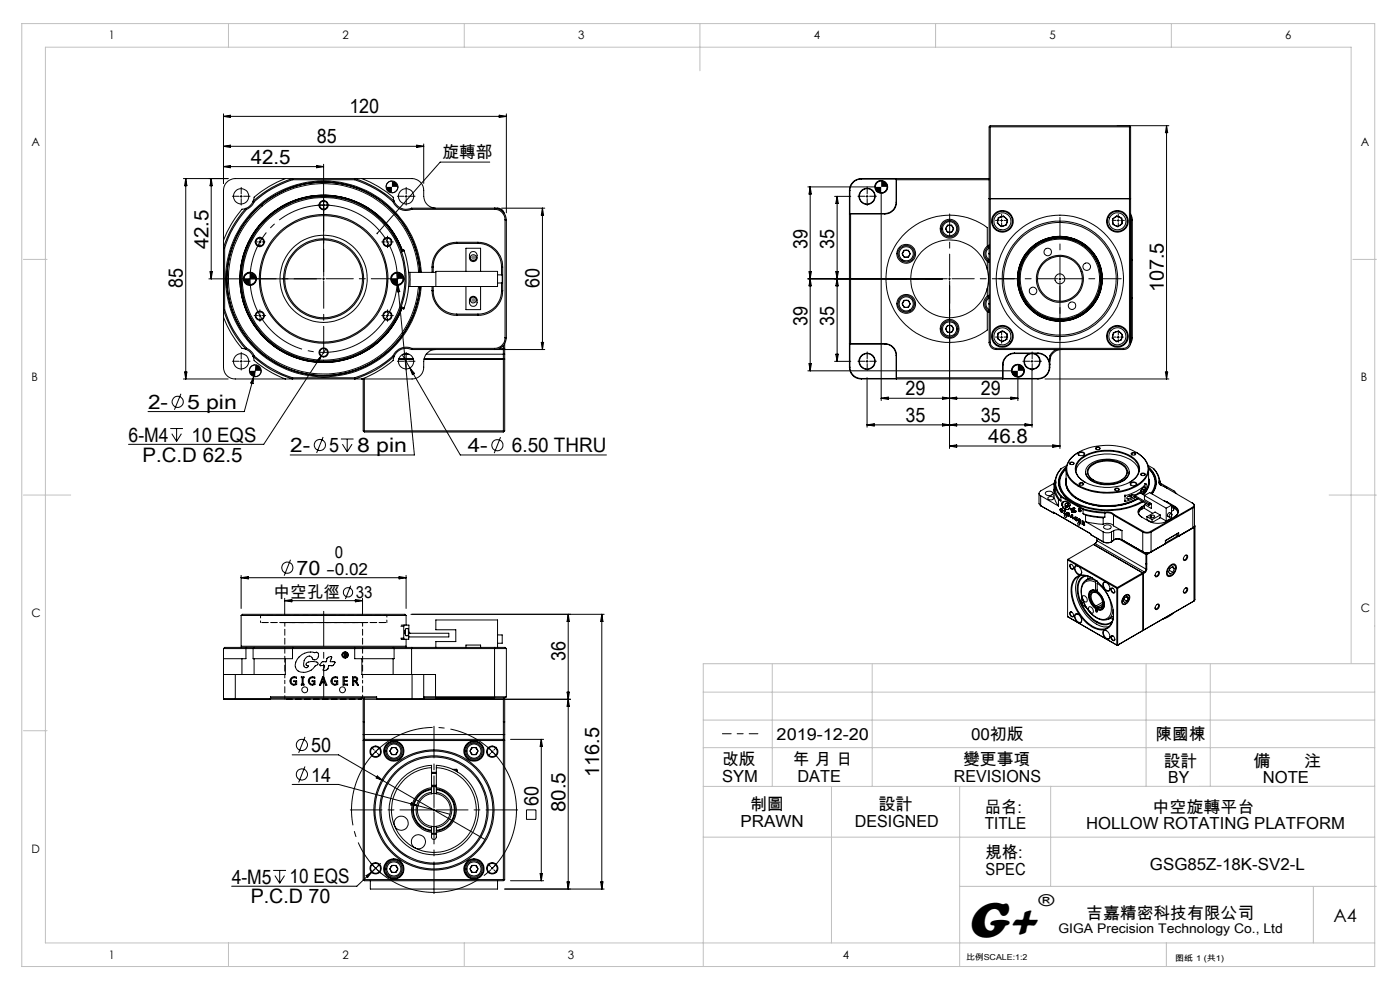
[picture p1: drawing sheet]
<svg xmlns="http://www.w3.org/2000/svg" width="297mm" height="210mm" viewBox="0 0 297 210" stroke-linecap="round" stroke-linejoin="round" font-family="sans-serif">
<defs><g id="words">
<text font-size="11" x="205.1" y="198.7">G+</text>
<g font-size="4.2">
<text x="74.1" y="24.1">120</text>
<text x="53.2" y="34.7">42.5</text>
<text x="67.2" y="30.4">85</text>
<text x="44.2" y="52.9" transform="rotate(-90 44.2 52.9)">42.5</text>
<text x="171.3" y="52.8" transform="rotate(-90 171.3 52.8)">39</text>
<text x="177" y="52.8" transform="rotate(-90 177 52.8)">35</text>
<text x="38.8" y="61.1" transform="rotate(-90 38.8 61.1)">85</text>
<text x="114.5" y="61.1" transform="rotate(-90 114.5 61.1)">60</text>
<text x="246.9" y="62" transform="rotate(-90 246.9 62)">107.5</text>
<text x="171.3" y="69.1" transform="rotate(-90 171.3 69.1)">39</text>
<text x="177" y="69.1" transform="rotate(-90 177 69.1)">35</text>
<text x="192.1" y="83.9">29</text>
<text x="208.1" y="83.9">29</text>
<text x="31.4" y="86.7">2-</text>
<text x="39.7" y="86.7">5 pin</text>
<text x="192.1" y="89.5">35</text>
<text x="208.1" y="89.5">35</text>
<text x="27.3" y="93.7">6-M4</text>
<text x="40.7" y="93.7">10 EQS</text>
<text x="61.6" y="95.9">2-</text>
<text x="69.8" y="95.9">5</text>
<text x="75.8" y="95.9">8 pin</text>
<text x="99.2" y="95.9">4-</text>
<text x="108.6" y="95.9">6.50 THRU</text>
<text x="209.6" y="94">46.8</text>
<text x="30.3" y="97.9">P.C.D 62.5</text>
<text x="62.9" y="121.9">70</text>
<text x="120" y="140.2" transform="rotate(-90 120 140.2)">36</text>
<text x="66" y="159.5">50</text>
<text x="66" y="165.8">14</text>
<text x="127.1" y="164.8" transform="rotate(-90 127.1 164.8)">116.5</text>
<text x="114.2" y="171" transform="rotate(-90 114.2 171)">60</text>
<text x="120" y="172.3" transform="rotate(-90 120 172.3)">80.5</text>
<text x="49.2" y="187.4">4-M5</text>
<text x="53.2" y="191.6">P.C.D 70</text>
<text x="61.4" y="187.4">10 EQS</text>
</g>
<text font-size="3.9" x="282.9" y="195.5">A4</text>
<g font-size="3.5">
<text x="93.9" y="33.5">旋轉部</text>
<text x="71" y="118.4">0</text>
<text x="69.3" y="121.9">-0.02</text>
<text x="58" y="126.9">中空孔徑</text>
<text x="75.5" y="126.9">33</text>
<text x="164.8" y="157">2019-12-20</text>
<text x="206" y="157">00初版</text>
<text x="245.2" y="157">陳國棟</text>
<text x="153.2" y="162.3">改版</text>
<text x="153.2" y="165.8">SYM</text>
<text x="168.2" y="162.3">年 月 日</text>
<text x="169.2" y="165.8">DATE</text>
<text x="202.4" y="165.8">REVISIONS</text>
<text x="204.3" y="162.3">變更事項</text>
<text x="246.9" y="162.6">設計</text>
<text x="247.9" y="166.1">BY</text>
<text x="265.9" y="162.6">備</text>
<text x="267.9" y="166.1">NOTE</text>
<text x="276.6" y="162.6">注</text>
<text x="159.1" y="171.9">制圖</text>
<text x="186.4" y="171.9">設計</text>
<text x="208.9" y="172.4">品名:</text>
<text x="244.5" y="172.4">中空旋轉平台</text>
<text x="157.1" y="175.4">PRAWN</text>
<text x="181.3" y="175.4">DESIGNED</text>
<text x="208.9" y="175.9">TITLE</text>
<text x="230.4" y="175.9">HOLLOW ROTATING PLATFORM</text>
<text x="209.1" y="182.1">規格:</text>
<text x="209.1" y="185.6">SPEC</text>
<text x="244" y="184.5">GSG85Z-18K-SV2-L</text>
<text x="220.3" y="192.2">®</text>
<text x="230.5" y="194.8">吉嘉精密科技有限公司</text>
</g>
<text font-size="2.8" x="224.5" y="197.8">GIGA Precision Technology Co., Ltd</text>
<g font-size="2.5">
<text x="23.1" y="8.4">1</text>
<text x="72.7" y="8.4">2</text>
<text x="122.7" y="8.4">3</text>
<text x="172.7" y="8.4">4</text>
<text x="222.7" y="8.4">5</text>
<text x="272.7" y="8.4">6</text>
<text x="6.7" y="30.9">A</text>
<text x="288.7" y="30.9">A</text>
<text x="6.7" y="80.9">B</text>
<text x="288.7" y="80.9">B</text>
<text x="6.7" y="130.9">C</text>
<text x="288.7" y="129.9">C</text>
<text x="6.7" y="180.9">D</text>
<text x="23.1" y="203.4">1</text>
<text x="72.7" y="203.4">2</text>
<text x="120.5" y="203.4">3</text>
<text x="178.8" y="203.4">4</text>
</g>
<g font-size="1.7">
<text x="204.9" y="203.7">比例SCALE:1:2</text>
<text x="249.3" y="203.8">图纸 1 (共1)</text>
</g>
</g></defs>
<g fill="none" stroke="#000" stroke-width=".21">
<path d="M38.9 37.9h9.5M39.4 37.9l.3 1.5h-.5zM39.4 37.9v42.5M44.8 37.9v21.3M44.8 37.9l.2 1.5h-.4zM47.4 24.2v14.7M47.4 24.7h60M47.4 24.7l1.5-.3v.5zM47.4 31l1.5-.2v.5zM47.4 35.3l1.5-.2v.5zM47.4 31h42.5M47.4 35.3h21.3"/>
<path d="M60.5 37.9a20.2 20.2 0 0 0-6.6 4l-.2 .8M62.1 38.1v-.2a22.2 22.2 0 0 0-8.4 4.8M62.1 38.1a22.3 22.3 0 0 0-8.2 4.7M62.1 38.1h13.1M67.2 35.1l1.5 .2-1.5 .3zM68.7 34.8v22.8M75.2 38.1v-.2a22.2 22.2 0 0 1 8.4 4.8M75.2 38.1a22.3 22.3 0 0 1 8.2 4.7M76.8 37.9a20.8 20.8 0 0 1 6.6 4l.2 .8M83.1 38.4a1.21 1.21 0 0 0-1.2 1.2M84.4 39.6a1.26 1.26 0 0 1-1.3 1.3M88.4 30.8l1.5 .2-1.5 .3z"/>
<path d="M89.9 30.5v8.4M103.9 34.4h-10.5l-13.4 15.1M105.9 24.4l1.5 .3-1.5 .2zM107.4 24.2v20.9M171.4 39.6h14.1M171.9 39.6v39.1M171.9 39.6l.2 1.6h-.5zM182.7 38a2.39 2.39 0 0 0-2.4 2.4M182.7 37.9a2.51 2.51 0 0 0-2.5 2.5M182.7 37.9h27.1M182.7 37.9v.1M182.7 38h7.4"/>
<path d="M186.9 38.3a1.33 1.33 0 0 0-1.3 1.3M188.3 39.6a1.39 1.39 0 0 1-1.4 1.4M190.1 38v4.9M190.1 38l.1-.1v5M190.2 38.1h19.6M210 26.8l.1 .1M210.1 26.9v45.7M210.1 26.9h29.5M239.6 26.7l.3 .2v45.7M239.6 26.9v45.7M239.7 26.8l-.1 .1M247.5 26.7v53.7"/>
<path d="M247.5 26.7l.2 1.4h-.5zM248 26.7h-37.9l-.3 .2v45.7M44.3 59.2h22.9M44.6 57.6h.4l-.2 1.6zM47.7 52.6v13.1M50.9 41.7h.5M51.2 41.4v.5M52.2 44.2a21.5 21.5 0 0 0-4.8 8.4h.3M52.2 44.2l-.8 .2a19.8 19.8 0 0 0-4 6.6M52.2 44.2l.1 .2M52.3 44.4a21.5 21.5 0 0 0-4.6 8.2M53 57.9a1.26 1.26 0 0 0-1.2 1.3"/>
<path d="M53.7 42.7a2.67 2.67 0 0 1-1.5 1.5M53.7 42.7l.2 .1M53.9 42.8a2.92 2.92 0 0 1-1.6 1.6M54.3 59.2v.1a1.22 1.22 0 0 1-1.3 1.1M54.9 51.3h.5M55.1 51.1v.5M68.4 59.2h.5M68.4 43.5h.5M68.7 58.9v.5M82 51.3h.4M82.2 51.1v.5M83.4 42.8a3 3 0 0 0 3.9 1.6"/>
<path d="M83.6 42.7a2.78 2.78 0 0 0 3.7 1.5M83.6 42.7l-.2 .1M84.2 57.9l.2 2.5M84.3 57.9a1.26 1.26 0 0 0-1.3 1.3M85.2 53.2a17.6 17.6 0 0 0-27-8.2 17.6 17.6 0 0 0-.2 28.2 17.6 17.6 0 0 0 27.2-7.8M85.4 53.1a17.8 17.8 0 0 0-27.2-8.3 17.8 17.8 0 0 0-.3 28.4 17.8 17.8 0 0 0 27.4-7.8 17.8 17.8 0 0 1-27.4 7.9 17.8 17.8 0 0 1 .2-28.4 17.8 17.8 0 0 1 27.2 8.2M85.5 59.2a1.21 1.21 0 0 1-1.2 1.2M85.7 53.2v-.2l-.6 .2M85.7 53.2a18.4 18.4 0 0 1 0 12.1M85.7 53.2l-.5 .2M85.9 41.7h.5M86.1 41.4v.5"/>
<path d="M86.7 57.8h.3M87 57.8v3M87 57.8h5.5M87.3 44.2h18.3M87.3 44.2v.2M87.3 44.4h17.6M88.8 57.8a20.2 20.2 0 0 0-30.4-16.1 20.2 20.2 0 0 0-.7 34.4 20.2 20.2 0 0 0 31-14.8l.1-.5M88.8 55.3h.1M89 56.4h.1M89 56.7v.1M89.1 57.8a20.5 20.5 0 0 0-30.9-16.3 20.5 20.5 0 0 0-.7 34.9 20.5 20.5 0 0 0 31.5-15.1l.1-.5a20.5 20.5 0 0 1-30.1 16.4 20.5 20.5 0 0 1-3.3-34.1 20.5 20.5 0 0 1 32.7 10.4l.5 2.2 .2 2.1M89.4 57.8a20.8 20.8 0 0 0-30.9-16.8 20.8 20.8 0 0 0-1.8 35.1 20.8 20.8 0 0 0 32.4-13.5l.3-1.8"/>
<path d="M91.7 56.6v1.2M91.7 56.6h.2M91.9 56.6v1.2M92.4 44.2a2.57 2.57 0 0 1-2.5-2.5 3.1 3.1 0 0 0-1.2-3.5l-1.3-.3h-37.5a2.51 2.51 0 0 0-2.5 2.5v37.5a2.45 2.45 0 0 0 2.5 2.5h37.5a2.45 2.45 0 0 0 2.5-2.5 3.2 3.2 0 0 1 1.3-3.4l1.2-.4M96.9 51.4a5.3 5.3 0 0 0-5.2 5.2M96.9 51.6a5 5 0 0 0-5 5M96.9 51.4h4.5M96.9 51.6h4.5M96.9 51.4v.2M98.8 57.6v-4.9h3.2v4.9M99.9 53.5a.81 .81 0 0 1 .8-.1 .81 .81 0 0 1 .5 .7 .99 .99 0 0 1-.7 1.4 1.1 1.1 0 0 1-1-.8 1.1 1.1 0 0 1 .4-1.2zM101.4 51.4a5.2 5.2 0 0 1 5.2 5.2"/>
<path d="M101.4 51.6a5 5 0 0 1 5 5M101.4 51.4v.2M104.9 44.4a2.21 2.21 0 0 1 2.2 2.2M104.9 44.4v-.2a2.5 2.5 0 0 1 2.5 2.4M105.6 44.2l.8 .2 .6 .9M105.6 58.3h.9v1.7h-.9M105.6 44.2h.1M106.4 44.2h9.2M106.4 56.6h.2M106.4 56.6v1.7M106.6 56.6v5.1M107.1 46.6v25"/>
<path d="M107.1 46.6h.3M107.4 46.6v25M115.1 44.2v29.9M115.1 44.2l.2 1.4h-.5zM171.4 59.2h28.6M171.6 57.6h.5l-.2 1.6zM171.9 59.2l.2 1.4h-.5zM177.1 41.7h3.4M177.3 57.6h.5l-.2 1.6zM177.6 59.2l.2 1.4h-.5zM177.6 41.7v35M177.6 41.7l.2 1.4h-.5z"/>
<path d="M180.2 40.4h.1M180.2 40.4v37.5M180.3 40.4v4.9M180.3 45.3h7.4M180.3 45.3l-.1 .1h7.5M180.4 45.4v27.5M183.7 41.7h.5M183.9 41.4v.5M186.9 41.2v43.8M187.7 45.3v.1M190.1 42.9a2.39 2.39 0 0 1-2.4 2.4M190.1 42.9h.1"/>
<path d="M190.2 42.9a2.45 2.45 0 0 1-2.5 2.5M191.8 53.1h.9l.4 .7-.4 .8h-.9l-.4-.8zM201 47.8h.9l.4 .7-.4 .8h-.9l-.4-.8zM201.2 59.2h.5M201.4 58.9v.5M209.4 52.2a1.96 1.96 0 0 0 0 3.2M209.4 57.1a8.2 8.2 0 0 0-12.6-4.7 8.2 8.2 0 0 0 0 13.5 8.2 8.2 0 0 0 12.6-4.7M209.4 52.2v-3.9a13.5 13.5 0 0 0-18 1.8 13.5 13.5 0 0 0 0 18.1 13.5 13.5 0 0 0 18 1.8v-3.9M209.4 55.4l.4 .3M209.4 57.1a8.3 8.3 0 0 1 0 4.1M209.4 55.4v1.7M209.8 52.3a1.77 1.77 0 0 0 0 3.1"/>
<path d="M209.8 52l-.4 .2M209.8 52.6a1.54 1.54 0 0 0 0 2.5M209.8 42.1h30.1M209.8 53.7v.2M211.8 46.2l1.1-.4 .8 .8-.2 1.1-1.1 .4-.8-.8zM212.2 46.8h.5M212.5 46.5v.5M216.1 58.9h.1M216.1 58.4h.1M216.1 58.8h.1M216.1 58.3h.1M217 55.3v.1"/>
<path d="M217 55.2l.1 .1M217.2 55h.1M217.2 54.8l.1 .1M219.2 52.5h.1M219.3 52.4h.1M219.5 52.2l.1 .1M219.6 52.1l.1 .1M222.4 50.8h.1M222.5 50.7v.1M222.8 50.7h.1M223 50.6v.1M224.6 59.2h.5"/>
<path d="M224.9 58.9v.5M226 50.5h.1M226.2 50.5l-.1 .1M226.4 50.5v.1M226.6 50.6v.1M229.4 51.7h.1M229.6 51.8h-.1M229.8 51.9v.1M229.9 52v.1M232.1 54.2h-.1M232.2 54.3l-.1 .1M232.3 54.6h-.1"/>
<path d="M232.4 54.7h-.1M233.5 57.6h-.1M233.5 57.7h-.1M233.5 58.1v.1M233.5 58h-.1M236 46.5l.9-.7 1.1 .5 .1 1.1-1 .7-1-.5zM237 46.8h.5M237.2 46.5v.5M239.9 46l.1 .6M239.9 45.4l.3 1.2M239.9 54.9h.1M240 46.6h.2"/>
<path d="M240 46.6v8.3M240 55.1v8M240 54.9l.2 .2h-.3M240.2 46.6v25M39.2 78.9h.5l-.3 1.5zM47.4 67.3a19.3 19.3 0 0 0 4 6.6l.8 .2M47.7 65.7a21.1 21.1 0 0 0 4.6 8.2M47.7 65.7h-.3a21.7 21.7 0 0 0 4.8 8.4M50.9 76.7h.5M51.2 76.4v.5M52.2 74.1a2.88 2.88 0 0 1 1.5 1.5M52.3 73.9a3.1 3.1 0 0 1 1.6 1.6"/>
<path d="M52.3 73.9l-.1 .2M53.7 75.6a21.5 21.5 0 0 0 8.4 4.8v-.3M53.7 75.6l.2 .8a19.8 19.8 0 0 0 6.6 4M53.8 79.9l-2 7.4h-20.4M53.8 79.9l-.1 1.5-.5-.2zM53.9 75.5a22.9 22.9 0 0 0 8.2 4.6M53.9 75.5l-.2 .1M54.2 77.4a1.21 1.21 0 0 0-1.3 1.3M54.5 77.4l-.7 2.5M54.9 66.9h.5M55.1 66.7v.5M55.4 78.7a1.21 1.21 0 0 1-1.2 1.2"/>
<path d="M68.2 75.5l-12.2 18.8h-28.7M68.2 75.5l-.6 1.4-.4-.3zM69.1 74.1l-.9 1.4M82 66.9h.4M82.2 66.7v.5M83.4 75.5a22.9 22.9 0 0 1-8.2 4.6M83.4 75.5l.2 .1M83.6 75.6a21.5 21.5 0 0 1-8.4 4.8v-.3M83.6 75.6l-.2 .8a20.6 20.6 0 0 1-6.6 4M84.4 60.4l3.5 36.1h-26.3M84.4 60.4l.4 1.5h-.5zM84.6 76.2h3.1"/>
<path d="M85.1 65.3l.6 .3v-.3M85.1 65l.6 .3M85.3 75.2l1.7 2.9M85.5 75.1h1.3M85.9 76.7h.5M86.1 76.4v.5M86.7 60.8h.3M87 78.1l10.6 18.4h31.1M87 78.1l.9 1.1-.4 .3zM87 60.8h18.6v-3.2h-13.1v3.2M87.3 74.1a2.71 2.71 0 0 0-3.7 1.5M87.3 74.1h28.3"/>
<path d="M87.3 73.9a3 3 0 0 0-3.9 1.6M87.3 73.9h17.6M87.3 73.9v.2M88.8 62.9v.1M89 61.9h.1M89 61.6h.1M90 76.2h17.1M90.4 75.1h16.7M91.7 61.7a5.2 5.2 0 0 0 5.2 5.2M91.7 60.8v.9M91.7 61.7h.2M91.9 61.7a5 5 0 0 0 5 4.9"/>
<path d="M91.9 60.8v.9M96.9 66.9h4.5M96.9 66.6v.3M96.9 66.6h4.5M98.8 60.8v4.9h3.2v-4.9M99.9 63a.83 .83 0 0 1 1.3 .6 .99 .99 0 0 1-.7 1.4 1.1 1.1 0 0 1-1-.8 1.1 1.1 0 0 1 .4-1.2zM101.4 66.6v.3M106 73.9h.8M106.4 61.7a4.9 4.9 0 0 1-5 4.9M106.4 60v1.7M106.4 61.7h.2M106.6 61.7a5.2 5.2 0 0 1-5.2 5.2"/>
<path d="M106.8 73.3v.6M106.8 73.9l.1 .1M106.9 74l-.1 .1v17.3M107.1 73.9v1.2M107.1 72.9v1M107.1 75.1v16.3l-.2 .1M107.1 73.9l-.2 .1M107.1 71.6a2.27 2.27 0 0 1-2.2 2.3M107.1 71.6h.3M107.4 71.6a2.51 2.51 0 0 1-2.5 2.5v-.2M114.8 72.6h.5l-.2 1.5zM171.4 78.7h43.1"/>
<path d="M171.6 77.1h.5l-.2 1.6zM177.1 76.7h3.4M177.3 75.1h.5l-.2 1.6zM180.2 77.9a2.51 2.51 0 0 0 2.5 2.5M180.2 77.9h.1M180.3 77.9a2.39 2.39 0 0 0 2.4 2.4M180.3 73v4.9M180.3 73h7.4M183.7 76.7h.5M183.9 76.4v.5M187.7 73a2.45 2.45 0 0 1 2.4 2.4M187.7 72.9a2.44 2.44 0 0 1 2.5 2.5"/>
<path d="M187.7 72.9v.1M187.7 72.9h-7.5l.1 .1M190.1 75.4v4.9M190.1 75.4h.1M190.2 75.4v5l-.1-.1M191.8 63.7h.9l.4 .7-.4 .8h-.9l-.4-.8zM201 69h.9l.4 .8-.4 .7h-.9l-.4-.7zM201.4 60.6v34.5M209.4 62.9a1.99 1.99 0 0 0 0 3.2M209.4 66.1l.4 .2M209.4 61.2v1.7M209.8 72.6a1.51 1.51 0 0 0 1.5 1.5"/>
<path d="M209.8 62.9a1.77 1.77 0 0 0 0 3.1M209.8 62.6l-.4 .3M209.8 63.2a1.54 1.54 0 0 0 0 2.5M209.8 72.6h.3M209.8 64.3v.3M210.1 72.6a1.33 1.33 0 0 0 1.2 1.3M211.3 74.1h27M211.3 73.9h27M211.3 73.9v.2M211.7 70.7l1-.5 1 .6-.1 1.2-1 .5-1-.6zM212.2 71.5h.5M212.5 71.3v.5"/>
<path d="M212.7 77.4h.1M212.7 77.4v3l.1-.1M212.8 77.4v2.9M215.2 74.9a2.57 2.57 0 0 0-2.5 2.5M215.2 75a2.39 2.39 0 0 0-2.4 2.4M215.2 75h3.2M215.2 74.9v.1M215.2 74.9h5M215.9 77.3a1.33 1.33 0 0 0-1.3 1.4M216.6 62h.1M216.6 61.9h.1M216.7 62.3h.1"/>
<path d="M216.8 62.4l-.1 .1M217.3 78.7a1.39 1.39 0 0 1-1.4 1.3M218.4 75h1.1M218.4 75a1.72 1.72 0 0 0-.8 2.6 1.72 1.72 0 0 0 2.8 0 1.72 1.72 0 0 0-.9-2.6M218.5 65l-.1 .1M218.5 65.1h.1M218.7 76.7h.5M218.8 65.3l-.1 .1M218.9 65.4l-.1 .1M218.9 76.4v.5M218.9 78.1v12.5M219.5 75h.7"/>
<path d="M220.2 75a2.39 2.39 0 0 1 2.4 2.4M220.2 74.9a2.37 2.37 0 0 1 2.4 2.5M220.2 74.9v.1M221.4 67.1v.1M221.5 67.2h.1M221.8 67.3h.1M221.9 67.3v.1M222.6 77.9a2.39 2.39 0 0 1-2.4 2.4M222.6 77.9h.1M222.6 77.4v.5M222.7 77.9a2.51 2.51 0 0 1-2.5 2.5M224 74.1l-.9 .8-.4 .6v2.4"/>
<path d="M224.9 60.6v34.5M224.9 67.8v.1M225.1 67.8v.1M225.2 74.1a2.51 2.51 0 0 0-2.5 2.6M225.4 67.8v.1M225.5 67.8v.1M228.5 67v.1M228.6 67v.1M228.8 66.8l.1 .1M229 66.8h.1M231.4 64.9h.1M231.5 64.8h.1"/>
<path d="M231.6 64.5l.1 .1M231.7 64.4l.1 .1M233.1 61.7l.1 .1M233.2 61.6h.1M233.3 61.3h.1M233.3 61.2h.1M236.2 70.6l1.1-.4 .8 .8-.2 1.1-1.1 .4-.9-.8zM237 71.5h.5M237.2 71.3v.5M238.3 73.9v.2M239.6 72.6a1.33 1.33 0 0 1-1.3 1.3M239.6 72.6h.3"/>
<path d="M239.9 72.6a1.51 1.51 0 0 1-1.6 1.5M239.9 63.4h.1M239.9 63.1h.3l-.2 .3M240 71.6l-.1 .7M240 71.6h.2M240 63.4v8.2M240.2 71.6l-.4 1.4M247.2 78.9h.5l-.2 1.5zM36.1 90.9h2.7M36.4 92l1.1 1.6M37.5 90.9v2.7M38.4 83.5l-1.4 3.4"/>
<path d="M38.5 92l-1 1.6M38.9 80.4h9.5M62.1 80.1h13.1M68.5 92.7l-1.3 3.4M72.3 93.1h2.7M72.6 94.2l1.1 1.6M73.7 93.1v2.7M74.7 94.2l-1 1.6M77 80.4v11l.2 .1M77.2 91.5l.1 .1h29.5l.1-.1M77.3 80.4v11M77.3 91.4h29.5"/>
<path d="M77.3 91.4l-.1 .1M106.2 92.7l-1.4 3.4M106.8 91.4l.1 .1M182.7 80.4h37.5M182.7 80.3v.1M182.7 80.3h7.4M183.9 80.1v10.5M183.9 90.1h35M183.9 90.1l1.6-.2v.5zM186.9 84.5l1.6-.3v.5zM190.2 80.1h22.5M200 84.2l1.4 .3-1.4 .2z"/>
<path d="M200 89.9l1.4 .2-1.4 .3zM201.4 84.5l1.6-.3v.5zM201.4 90.1l1.6-.2v.5zM201.4 94.6l1.6-.2v.5zM201.4 94.6h23.5M212.8 80.3h7.4M214.5 84.2l1.4 .3-1.4 .2zM215.9 80.1v4.9M215.9 84.5h-29M217.5 89.9l1.4 .2-1.4 .3zM220.2 80.3v.1M221.7 80.4h26.3"/>
<path d="M223.3 94.4l1.6 .2-1.6 .3zM225.2 99.4a4.8 4.8 0 0 0-1.3 2.6M225.2 99.4a4.5 4.5 0 0 0-1.4 2.7M226.2 99.4a4 4 0 0 0 1 6.7 15.5 15.5 0 0 0 15.1 .2M226.2 99.5v2.7M226.2 99.3a3.8 3.8 0 0 0-.8 5.2M226.2 99.3a4 4 0 0 0 .4 6.6l1 .7M226.2 99.1a4.1 4.1 0 0 0 .3 6.7 15 15 0 0 0 11.1 2.3 14.5 14.5 0 0 0 4.9-1.7l-.3 .2M226.3 98.7l-1.1 .7M227 98.1a.51 .51 0 0 1 .8 .3 .45 .45 0 0 1-.5 .2 .45 .45 0 0 1-.3-.5zM227.1 98.5h-.1a.37 .37 0 0 1 .4-.4 .37 .37 0 0 1 .4 .4h-.1M227.2 97.3a11 11 0 0 1 8.8-2.8 9.3 9.3 0 0 1 7 3.2 3.4 3.4 0 0 1-1.2 4.8 12.9 12.9 0 0 1-13.8-.1 3.4 3.4 0 0 1-.8-5.1z"/>
<path d="M228.2 99.9a4.3 4.3 0 0 1 3.4-3.1 9.8 9.8 0 0 1 9.1 1.4l.7 1 .2 .7M228.7 97.8a9.4 9.4 0 0 1 9.6-1.7 4.2 4.2 0 0 1 3.5 3.3 4.2 4.2 0 0 1-3.5 3.5 10 10 0 0 1-9.3-1.5 2.57 2.57 0 0 1-.3-3.6zM228.8 95.9a4.1 4.1 0 0 0-2.5 4.5 7.2 7.2 0 0 0 5.8 3.9 12.3 12.3 0 0 0 10.4-2.2 3.4 3.4 0 0 0-.5-5.5l-1-.7M228.8 96.1a.76 .76 0 0 1 1.3 .2 .85 .85 0 0 1-1.4 0zM229 96.6a.38 .38 0 0 1-.1-.5 .38 .38 0 0 1 .5-.1 .38 .38 0 0 1 .5 .1 .38 .38 0 0 1 0 .5M230.9 98.8a6.6 6.6 0 0 1 8-.1 1.89 1.89 0 0 1-.6 3.2 6.7 6.7 0 0 1-7.5-.6 1.7 1.7 0 0 1 .1-2.5zM231.3 98.8a6.1 6.1 0 0 1 7.4 .1 1.8 1.8 0 0 1-.9 2.9 6.1 6.1 0 0 1-6.7-.7 1.59 1.59 0 0 1 .2-2.3zM232.5 95a.44 .44 0 0 1 .5-.3 .44 .44 0 0 1 .3 .6 .47 .47 0 0 1-.5 .1 .47 .47 0 0 1-.3-.4zM232.6 95.3l-.1-.1a.36 .36 0 0 1 .4-.3 .36 .36 0 0 1 .3 .4M240 96.2a.52 .52 0 0 1 .5-.2 .52 .52 0 0 1 .4 .4 .57 .57 0 0 1-.9-.2zM240.1 96.5v-.1a.36 .36 0 0 1 .4-.3 .36 .36 0 0 1 .3 .4M243.6 98.7l1.1 .7"/>
<path d="M243.6 99.1a4 4 0 0 1 .8 5.7 3.9 3.9 0 0 0-.7-5.5M243.7 99.4a3.8 3.8 0 0 1 .5 5.3M243.7 99.3a3.8 3.8 0 0 1 .8 5.2M243.7 99.5v2.7M244.7 99.4a4.8 4.8 0 0 1 1.2 2.6M244.7 99.4a4.2 4.2 0 0 1 1.3 2.7M61.6 118.7l-1.3 3.4M220.4 104.7v2.1l.4 .5M220.8 107.3l2.6 1.5M220.8 105.2v2.1M220.8 105.2l3.7 2.1M220.8 107.3h.1"/>
<path d="M221.8 104.5a.88 .88 0 0 1 .9-.3 .88 .88 0 0 1 .6 .6 .94 .94 0 0 1-1.5-.2zM222.4 105.5a.59 .59 0 0 1 .7-.2 .59 .59 0 0 1 .3 .6 .67 .67 0 0 1-1.1-.3zM223.4 108.8h.1M223.4 108.6l8 4.6v.2M223.4 108.6v.2M223.4 108.6l.1 .1M223.6 102.8v2.7l.9 1.8M223.6 102.8l.2 .2M223.6 108.7l-.2 .1M223.6 102.5l-2.8 1.6a.55 .55 0 0 0-.4 .5 .55 .55 0 0 0 .4 .6M223.8 102.7a4.7 4.7 0 0 0 1.3 2.7M223.8 103.6a4.7 4.7 0 0 0 1.3 2.7"/>
<path d="M223.8 103.6l-.1 .1a2.53 2.53 0 0 0 .8 2.3M223.8 102.1l.1 .3-.1 .3M223.8 102.1v1.5M223.9 101.8l-.3 1M223.9 102.6a4.8 4.8 0 0 0 1.3 2.7M223.9 102v.6M223.9 102.6l-.1 .1M223.9 102l-.1 .1M224.5 106v1.3M224.5 106l.6 .3M224.7 102.4v.3M224.9 108.1l.3 .5"/>
<path d="M224.9 108.1h.1M224.9 107.9v.2M225 107.9h.1M225.1 108h.1M225.1 105.4v.9M225.1 105.4l4.7 2.7M225.2 108.3l.2 .1v.3l-.2-.1M225.2 108.3h.1M225.2 108.6h.1M225.2 105.3l4.6 2.6M225.2 108.3l.1 .1M225.2 105.3l-.1 .1"/>
<path d="M225.2 108h-.1a.37 .37 0 0 0-.1 .4 .37 .37 0 0 0 .3 .2M225.2 108l.2 .2-.3-.3-.2 .2M225.2 108h.1M225.3 107.1l.2 .5M225.3 107.1h.1M225.3 106.7v.4M225.3 106.7h.1M225.3 108.4h.1M225.3 108.6h.1M225.3 108.4v.2M225.5 107.6l.4 .3M225.5 107.6h.1"/>
<path d="M225.6 106.4a.98 .98 0 0 1 1.4 .9h-.3M225.6 106.4l-.3 .3M225.6 106.4h.1M225.7 108.3h.1M225.7 109h.1M225.7 108.3l.2 .1M225.7 108.3l.1 .1M225.8 109.3a.26 .26 0 0 1 .4 .1 .26 .26 0 0 1-.2 .4zM225.8 108.4h.1M225.8 108.9h.1M225.8 108.9l-.1 .1M225.8 108.4v.5"/>
<path d="M225.9 107.9l.6 .2M225.9 107.9h.1M225.9 108.4h.1M225.9 108.4l.1 .7-.3-.1M226.1 102.5l.1-.8a4.1 4.1 0 0 0 2.6 4.3 12.8 12.8 0 0 0 5.4 1.4M226.1 107.3h.2a.56 .56 0 0 1 .6 .6h-.1M226.1 107.3l.1 .2M226.1 107.3h.1M226.2 101.5a3.8 3.8 0 0 0 2.1 4.2 12.3 12.3 0 0 0 5.9 1.7M226.2 102.3a4.6 4.6 0 0 0 3.1 3.9 13.5 13.5 0 0 0 12-.4M226.2 107.3h-.1M226.2 102.2a4.5 4.5 0 0 0 3 3.8 13.9 13.9 0 0 0 12-.3"/>
<path d="M226.2 107.5v.1M226.2 107.5h.1M226.2 102.6v.2M226.2 107.6h.1M226.3 108.9l.3 .5M226.3 107.6l-.1 .1M226.3 107.6h.1M226.3 108.9h.1M226.3 106.8a.48 .48 0 0 0-.4 .3 .48 .48 0 0 0 .2 .6l.2-.1M226.3 106.8l.3 .3M226.3 106.8h.1M226.4 108.7l-.1 .2"/>
<path d="M226.4 108.8h.2M226.5 108.1h.1M226.5 118.8l10.4 6M226.6 107.1v.1M226.6 109.1l.2 .1v.3l-.2-.1M226.6 107.1h.1M226.6 109.1h.1M226.6 109.4h.1M226.6 109.1l.1 .1M226.6 107.2l.1 .1M226.6 108.8h-.1a.37 .37 0 0 0-.1 .3 .37 .37 0 0 0 .3 .3M226.6 108.8l.2 .1-.3-.2-.2 .2"/>
<path d="M226.6 108.8h.1M226.6 118.6l-.1 12.2M226.6 118.6l10.4 6M226.6 107.2h.1M226.6 108l-.1 .1M226.7 109.2h.1M226.7 109.4h.1M226.7 109.2v.2M226.7 107.3l.2 .1M226.7 107.3h.1M226.8 107.9h.1M226.8 107.9l-.3 .2"/>
<path d="M227 119.7a.61 .61 0 0 1 .7 .4 .61 .61 0 0 1-.2 .7 .77 .77 0 0 1-.5-1.1zM227.1 109.7h.1M227.1 109.7l.2-.6 .3 .9M227.1 108l.1 .1M227.1 108h.1M227.2 108.1h.1M227.2 108.1l.2 .1M227.3 107.9l.3 .1M227.3 107.9l-.2 .1M227.3 107.9h.1M227.3 109.6h.1M227.3 109.6l-.2 .1"/>
<path d="M227.3 109.6l.2 .2M227.4 119.8l-.1-.1a.48 .48 0 0 0-.2 .7 .48 .48 0 0 0 .7 .1v-.1M227.4 109.2v.1M227.4 109.2h.1M227.4 109.3l-.1 .3 .2 .1M227.4 109.3h.1M227.4 108.5v.1M227.4 108.6v.1M227.4 108.2h.1M227.4 108.5h.1M227.4 108.2l.1 .1M227.4 109.3l.1 .4"/>
<path d="M227.4 108.7h.2M227.4 108.7h.1M227.5 108.4l-.1 .1M227.5 108.3h.1M227.5 108.4h.1M227.5 109.7h.1M227.5 109.8h.1M227.5 109.8l.1 .2M227.5 108.3v.1M227.6 108h.1M227.6 110h.1M227.6 108.7h.1"/>
<path d="M227.6 107.9h.1M227.6 107.9v.1M227.7 107.8h.3l-.1 .4 .4 .2-.3 .2M227.7 107.8h.1M227.7 107.8l-.1 .1M227.7 108.7h-.1M227.7 107.7v.1M227.8 108.6l-.1 .1M227.8 108.5v.1M227.8 108.5h.1M227.9 108.5h.1M227.9 108.5l.1 .1"/>
<path d="M228 109.9l.2 .5M228 109.9h.1M228 109.7v.2M228 108.6h.1M228.1 109.8a.39 .39 0 0 0 .3 .6M228.1 109.7l.2 .1M228.2 110.1l.3 .1v.3l-.3-.1M228.2 110.1h.1M228.2 110.1l.2 .1M228.2 110.4h.1M228.3 109.8l.2 .1-.3-.3-.2 .3M228.3 109.8h.1"/>
<path d="M228.4 110.2h.1M228.4 110.4h.1M228.4 110.2v.2M228.7 110.9a.27 .27 0 0 1 .3 .2 .27 .27 0 0 1-.2 .3zM228.8 108.1v-.1a.27 .27 0 0 1 .4 .1 .27 .27 0 0 1-.2 .4M228.8 108.1l.2 .4M228.8 108.1h.1M228.8 108.1l.2 .3 .1 .1 .1-.1M228.8 108v.1M228.9 108h.1M228.9 110.8h.1M229 108.4h.1"/>
<path d="M229 110.2h.1M229 110.5h.1M229 110.5v.2l.2 .2-.3-.1M229 110.2l.2 .4-.2-.1M229 110.2l.2 .1-.3-.2v.7M229 108.1h.1M229 102.5a.51 .51 0 0 1 .5-.1 .51 .51 0 0 1 .4 .4 .48 .48 0 0 1-.6 .2 .48 .48 0 0 1-.3-.5zM229 108.1v.3M229 108.2v.1M229 108.5h.2M229 108l.2 .4M229 108l.1 .2"/>
<path d="M229 108.3h.1M229 108l-.2 .1M229 108h.1M229 108.1l.1 .1M229 108.5h.1M229 108v.4M229.1 108.3v.1M229.1 108.3h.1M229.1 108.2h.1M229.1 108.2h-.1M229.1 108.4h.1M229.1 102.9a.36 .36 0 0 1 .3-.5 .36 .36 0 0 1 .4 .3l-.1 .2"/>
<path d="M229.1 108.2v.1M229.2 108.4v.1M229.2 108.4h.1M229.6 111.2h.1M229.7 110.6v.2h.2M229.7 110.6h.1M229.7 110.9h.1M229.7 110.9l-.1 .3M229.7 110.9l.1 .2M229.8 108.1a16.1 16.1 0 0 0 4.6 .7M229.8 109a16.1 16.1 0 0 0 4.6 .7M229.8 110.6l.1 .2"/>
<path d="M229.8 110.6h.1M229.8 108.1v.9M229.8 109l.5 .3M229.8 107.9l2.2 .5 2.4 .2M229.8 111l.2 .4h-.1M229.8 111h.1M229.8 111l.1-.3-.3-.3v.8M229.8 111.1h.1M229.8 111.1l.1 .3M229.8 107.9v.2M229.9 110.8l-.1 .1M229.9 110.8h.1"/>
<path d="M229.9 111.4h.1M230.2 102.3a2.83 2.83 0 0 1-1.6-4.1 7.6 7.6 0 0 1 6.9-2.5 6.8 6.8 0 0 1 5.9 2.9 2.88 2.88 0 0 1-1.7 3.7M230.3 110.7l3.7 .5M230.3 109.3l1.8 .4 1.9 .1M230.3 100.1a2.63 2.63 0 0 0 2.1 2.3 6.6 6.6 0 0 0 6.7-1.1l.4-.8v-.4M230.3 109.3v1.4M230.3 110.7l3.7 2.1M231.4 113.4l2.6 1.5M231.4 113.4l2.7 1.6M232 101.8a1.77 1.77 0 0 1-1.2-1.7 1.77 1.77 0 0 1 1.2-1.6 5.8 5.8 0 0 1 6.8 .9 1.79 1.79 0 0 1-.9 2.4M232 115.5l-5.4 3.1M232 115.5l10.4 6"/>
<path d="M232.3 115.3l-.3 .2M232.3 115.3l10.4 6M232.7 114.7l-.4 .6M232.7 114.6l-.1 .3-.4 .4M232.7 114.7l10.4 6M232.7 114.2v.5M234 112.8a1.94 1.94 0 0 0 1.8 0M234 111.2a1.9 1.9 0 0 1 2.2 .3M234 114.9a1.94 1.94 0 0 0 1.8 0M234 109.8v1.4M234 112.8v2.1M234 114.9l.1 .1"/>
<path d="M234.1 115a2.12 2.12 0 0 0 1.7 0M234.3 111.5a.97 .97 0 0 1 1.4 .3 .87 .87 0 0 1-.8 .5 .87 .87 0 0 1-.8-.6zM234.4 108.6a1.96 1.96 0 0 1 1.9 .5M234.4 108.6v.2M234.4 109.7l-.4 .1M234.4 108.8a1.8 1.8 0 0 1 1.8 .5M234.4 108.8v.9M235.8 112.8v2.1M235.8 114.9v.1M236 114.8l-.2 .2M236 114.8l-.1 .1M236.2 114.6l-.2 .2"/>
<path d="M236.2 109.3l6.2 3.6M236.2 111.5l1.8 1.1M236.2 109.3v2.2M236.3 112.6a1.94 1.94 0 0 1 1.7 0M236.3 114.5a1.94 1.94 0 0 1 1.7 0M236.3 112.6l-.5 .2M236.3 112.6v1.9M236.3 109.1l6.2 3.6M236.3 109.1l-.1 .2M236.5 103.7a.52 .52 0 0 1 .5-.2 .52 .52 0 0 1 .4 .4 .57 .57 0 0 1-.9-.2zM236.6 114.4l-.3 .1M236.6 114.4l.8-.1 .7 .3-.1-.1"/>
<path d="M236.6 104a.36 .36 0 0 1 .3-.4 .36 .36 0 0 1 .4 .3v.1M236.6 114.4l-.6 .4M237.4 114.3l5.7 3.3M238 114.5l5.2 3M238 112.6v1.9M238.5 105.1l.2 .2M238.7 106.3l-.2-.2 .2 .2M238.7 105.3v1M238.7 104.9l.1 .2M238.8 105.1l-.1 .2M239.1 105.7l.3 .2M239.8 102.5a.81 .81 0 0 1 1.4 .2 .76 .76 0 0 1-.8 .4 .76 .76 0 0 1-.6-.6z"/>
<path d="M240 102.9h-.1a.55 .55 0 0 1 .3-.6 .55 .55 0 0 1 .6 .1l.3 .3-.2 .2M240 105.4l.2 .1M240.1 105a.27 .27 0 0 1-.1 .4 .27 .27 0 0 1-.4-.2 .23 .23 0 0 0 .3 .1 .23 .23 0 0 0 .2-.3M240.2 105.5a.3 .3 0 0 0 .4-.3 .3 .3 0 0 0-.5-.2l-.4 .2a.52 .52 0 0 0-.6 .7h.3M240.2 105.5l-.8 .4M240.7 105l.1 .2M240.7 105v.6l-1.4 .6-.6 .1M240.7 105.4l3 1.8M240.8 105.2l2.9 1.6M241.4 105.8a12.6 12.6 0 0 1-7.2 1.6M241.4 105.8a13 13 0 0 1-7.2 1.6M241.9 104.6l-1.1 .6"/>
<path d="M241.9 104.6l-.1-.2-1.1 .6M241.9 104.6l.9 .5M242 104.3l.2 .1M242 100.5a.54 .54 0 0 1 .9 .2 .47 .47 0 0 1-.5 .2 .47 .47 0 0 1-.4-.4zM242.1 100.9a.38 .38 0 0 1 .3-.5 .38 .38 0 0 1 .5 .3l-.1 .2M242.2 103.8l.6-.5a.35 .35 0 0 1 .2 .3 .35 .35 0 0 1-.3 .3M242.2 103.8l-.1 .1a.27 .27 0 0 0-.2 .3 .27 .27 0 0 0 .3 .2M242.2 103.8l-.2 .3M242.2 107.5l.1 .2M242.3 108l-.5 .3-.3 .6M242.3 107.7a1.09 1.09 0 0 0-.8 1 1.09 1.09 0 0 0 .8 1M242.3 107.7v.3"/>
<path d="M242.3 103.7l-.1 .3-.2 .1M242.4 112.9a1.94 1.94 0 0 0 1.8 0M242.4 117a1.94 1.94 0 0 0 1.8 0M242.4 117a1.69 1.69 0 0 0 1.7 .1M242.4 112.9v4.1M242.5 112.7a1.59 1.59 0 0 0 1.6 0M242.5 112.7l-.1 .2M242.5 103.8l.2 .1M242.7 103.9l-.5 .5M242.8 105.1l4.6 2.7M242.8 107v.8l1.7 1.1M242.8 105.1v.9l1.5 .8"/>
<path d="M242.8 105.1l1.1-.6 4.6 2.7M242.8 107.2l-.6 .3M242.8 107.7l-.5 .3M242.8 107.4l-.5 .3M242.8 102.6h.3M243.1 102.6a8.4 8.4 0 0 1-4.3 2.5M243.1 102.6v1.2l-.9 .9M243.1 119.6h.2M243.1 117.6v3.1M243.1 106.8l-.3 .2M243.2 117.6h.1M243.2 117.6h-.1"/>
<path d="M243.2 117.5v.1M243.3 117.6v3.1M243.3 109.6v.6l1.1 .6M243.3 109.6l1.1 .6M243.6 117.3l-.4 .2M243.7 101.5a3.3 3.3 0 0 1-1.1 3.4M243.7 101.7l.1 .8M243.7 101.7a3.4 3.4 0 0 1-1.2 3.2M243.7 102.3a3.4 3.4 0 0 1-1.2 2.6M243.7 102.2a3.7 3.7 0 0 1-1.3 2.6M243.7 102.6l-.1 .2M243.7 106.8v.4"/>
<path d="M244 106.7l-.3 .1M244.1 109.5v.3M244.1 112.7l.1 .2M244.2 112.9v4.1M244.2 117l-.1 .1M244.3 109.4l.4-.1 .2 .1a.49 .49 0 0 1-.4 .4 .49 .49 0 0 1-.5-.3h.1M244.3 106.8v1.1l-1.5-.9M244.3 109.4v.4M244.3 109.4l-.2 .1M244.3 106.8l-.6 .4M244.4 110.2v.6M245.2 102.4v.3"/>
<path d="M245.9 102a.8 .8 0 0 0 .9 1.1l6.1 3.6M245.9 102l.1 .1M246 101.8l.3 1M246 102.1v.5l.3 .3v-.1M246 102.1v.6M246.1 109.8l1.3 .7M246.1 109.2v.6M246.1 109.2l-1.1-.6-1.7 1M246.1 109.8l-1.7 1M246.1 109.2l-1.7 1M246.2 102.5l2.9 1.6 .3 .6M246.3 102.8l-.1 .1"/>
<path d="M246.8 106.2l.9 .3M247.1 103.3l.3 .1 .2 .2M247.2 115.3l-3 1.7M247.2 115.3l-3.1 1.8M247.4 107.8v2.7M247.7 106.5l1.5 .9M247.7 106.5l-.1 .1M248.2 109l.3-.1a.42 .42 0 0 1 0 .6 .42 .42 0 0 1-.5 .1zM248.5 107.2v1.8l-.3-.2a.5 .5 0 0 0-.4 .7l.3 .2M248.5 107.2l-1.1 .6M248.5 109.5v.4l-1.1 .6M248.5 107.3l.5 .3"/>
<path d="M248.5 107.2l.7 .4M249 107.6l-.5 .2M249 107.6v.6l-.5 .3M249 107.8l.2 .1M249.2 107.9l.4 .3 .3 .6M249.2 107.6a1.09 1.09 0 0 1 .7 1 1.09 1.09 0 0 1-.7 1M249.2 107.6v.3M249.2 107.4a1.13 1.13 0 0 1 .8 1.1 1.13 1.13 0 0 1-.8 1.1l-1.7 1a4.2 4.2 0 0 1-3.7 0l-1.6-.9a1.13 1.13 0 0 1-.8-1.1 1.13 1.13 0 0 1 .8-1.1M249.2 107.4v.2M249.4 104.7h.1M249.5 113.4l.5 .3M249.9 113.6l-2.7 1.6"/>
<path d="M250 113.7h.1M250 113v.7M250 113l-2.8 1.7v.6M250 113l-.1 .1M251.3 117.9a.37 .37 0 0 1 .6-.1 .37 .37 0 0 1 0 .6 .44 .44 0 0 1-.3 .5 .44 .44 0 0 1-.6-.3zM251.5 117.8a.52 .52 0 0 1 .3 .6 .52 .52 0 0 1-.6 .3l-.2-.2M252.9 106.7a.47 .47 0 0 1 .4 .5 .47 .47 0 0 1-.4 .4M252.9 106.7a.55 .55 0 0 1 .5 .5 .55 .55 0 0 1-.4 .6M252.9 107.6l-8.8 5.1M252.9 107.6l.1 .2M253 107.8l-8.8 5.1M253 112l-3 1.7"/>
<path d="M253 107.8v4.2M253.2 111.8l.1 .1M253.3 111.9l-10 5.7M253.3 111.9v15.6M253.4 111.4l.1 .2-.2 .3M253.4 107.3v4.3l-.4 .4M253.5 111.6v15.6l-.2 .3M47.4 137.6h4.8M47.4 139.7h3.9M47.4 137.6v10.6M51.2 130.6v6.5h34.9v-1.5M51.2 130.6h34.9"/>
<path d="M51.2 130.6l.2-.3h34.5l.2 .3M51.2 122.1v7M51.2 122.5h34.9M51.2 122.5l1.5-.2v.5zM51.2 137.1v.2M51.3 139.7v3.4M52.2 137.6v2.1h-.9M52.2 137.6h1.5M52.3 137.3h1.6M52.3 137.3h-4.6l-.3 .3M52.3 137.3l-.1 .3M53.7 137.6h8.4"/>
<path d="M53.7 137.6v2.1h.2M53.9 139.7h6.6M53.9 137.3h8.2M53.9 139.7v3.4M53.9 137.3l-.2 .3M60.4 126.9v3.7M60.4 127.4h16.5M60.4 127.4l1.5-.2v.5zM60.5 139.7v3.4h-10.6M62.1 137.6v2.1h-1.6M62.1 137.6h13.1M62.1 137.3h13.1"/>
<path d="M62.1 137.3v.3M63.4 139.4a3.7 3.7 0 0 1 3.5-1h.3a.85 .85 0 0 1 .3 1.1 .85 .85 0 0 1-1.1 .3 .86 .86 0 0 0-.9-.7 .86 .86 0 0 0-.8 .7l-.3 1a.55 .55 0 0 0 .2 .7 .55 .55 0 0 0 .8-.2l-.1-.1-.3-.1v-.4a2.49 2.49 0 0 1 2.5-.1 .6 .6 0 0 1-.6 .6 2.71 2.71 0 0 1-3.9 .9 1.92 1.92 0 0 1 .4-2.7zM73 138.5l.4 .1 .1 .2-.2 .2 .3 .3-.4-.3-.1 .3h-.1zM73.1 138.6l.3 .1v.1l-.3 .1zM74.4 124.2l-1.1 2.9M75.2 137.3h8.2M75.2 137.3v.3M75.2 137.6h8.4M75.2 137.6v2.1h1.6M75.4 127.2l1.5 .2-1.5 .3zM76.8 139.7h6.6M76.8 139.7v3.4h10.6"/>
<path d="M76.9 126.9v3.7M83.4 137.3h3.9M83.4 139.7v3.4M83.4 137.3l.2 .3M83.6 137.6h3.7M83.6 137.6v2.1h-.2M84.7 122.3l1.4 .2-1.4 .3zM85.1 135.5l.6 .1M85.1 132.8h.6M85.1 135.4h.6M85.1 132.6h.6M85.7 135.4v.2"/>
<path d="M85.7 132.8v2.6M85.7 132.6v.2M85.7 132.6h1v1.5M85.9 133.7v.8M86.1 133.4l.5-.1v.3v1.1l-.2 .2a.33 .33 0 0 1-.4-.1 .33 .33 0 0 1-.1-.4zM86.1 137.1v.2M86.1 130.6v2M86.1 122.1v7M86.7 134.1v1.5h-1M86.7 134.1l.2 .2h8.3v.8h-8.5M86.7 134.1h.1M86.7 134.1l.3 .2"/>
<path d="M87.2 130.3h41M87.3 137.6h20.1M87.3 137.6v5.5M87.3 137.3h17.6M87.3 137.3v.3M92.5 137.3v-1.2h4.2v-2.5h-4.2v-2.1h13.1v5.8M98.8 137.3v-.5h3.2v.5M104.9 137.3h.8a2.22 2.22 0 0 1 1.7 .3M104.9 137.3v10.8M105.6 134.7h.9v1.7h-.9M107.4 137.6v10.2M120.5 130.3v58.3"/>
<path d="M120.5 130.3l.3 1.5h-.5zM127.7 130.3l.2 1.5h-.5zM127.7 130.3v58.3M226.5 130.8h.1M226.5 130.8l10.5 6.1M226.5 130.8l.1 .1M226.9 129.9a.61 .61 0 0 1 .8 .2 .61 .61 0 0 1 0 .7 .68 .68 0 0 1-.8-.9zM227.4 129.8a.44 .44 0 0 0-.4 .5 .44 .44 0 0 0 .4 .4l.2 .1 .2-.2M228.1 120.1a1.2 1.2 0 0 1 1.4 1.3 .56 .56 0 0 1-.5 .6 .56 .56 0 0 1-.6-.4 1.19 1.19 0 0 1-.3-1.5zM228.1 130.3a1.26 1.26 0 0 1 1.2 1.8 1.22 1.22 0 0 1-1.3-1.7zM228.2 122.5a3.2 3.2 0 0 1 3.9 .4 9.7 9.7 0 0 1 4 8.6 2.56 2.56 0 0 1-4 1.7 9.5 9.5 0 0 1-4.8-9.1l.3-.7zM228.7 120.1a.48 .48 0 0 0-.6 .1 .48 .48 0 0 0 0 .6 .95 .95 0 0 0 1.3 .9l.1-.3"/>
<path d="M228.7 130.3a.54 .54 0 0 0-.7 .2 .54 .54 0 0 0 .1 .7 .75 .75 0 0 0 .5 .7 .75 .75 0 0 0 .8-.1l.1-.2M229.1 122.2a4.7 4.7 0 0 0-.6 4.7 8.6 8.6 0 0 0 5.7 6.1l1.1-.1M229.6 126.8a1.47 1.47 0 0 0 .8 2M229.6 127.8l-.1 .1M229.7 127a6.4 6.4 0 0 0 1.5 2.8M229.7 126.4a.83 .83 0 0 1 .8 .4 .83 .83 0 0 1 0 .9 .91 .91 0 0 1-.8-1.3zM229.8 127.7l-.3 .2M230.3 122.1a2.56 2.56 0 0 0-1.8 3.1 8.7 8.7 0 0 0 4.9 7.2 2.21 2.21 0 0 0 2.6-.5M230.4 123.1a3.1 3.1 0 0 0-.8 3.7 6.4 6.4 0 0 0 4.3 4.7l1.3-.2M230.4 123.1l1.2-.2 1 .3M230.5 122.1a2.78 2.78 0 0 0-1.8 3.5 8.2 8.2 0 0 0 5.1 6.7 2.06 2.06 0 0 0 2.2-.7M230.9 122.2l-.3 .7"/>
<path d="M231 128.8a.81 .81 0 0 1 .8 .4 .81 .81 0 0 1-.1 .9 .9 .9 0 0 1-.7-1.3zM231.5 122.5l-.2 .1M231.5 122.5l-1.1 .6M231.6 125.3l.4-.1 .5 .1M231.6 125.3h-.1M231.7 122.6a2.6 2.6 0 0 0-4 .9 7.6 7.6 0 0 0 1.6 7.1 5.7 5.7 0 0 0 5 2.8 2.75 2.75 0 0 0 1.9-3.1M232.4 123.5a1.87 1.87 0 0 0-2.1-.1 1.87 1.87 0 0 0-.9 1.8l.3 1.8M232.4 125.3a1.05 1.05 0 0 0-1.2 .1 1.05 1.05 0 0 0-.3 1.2 3.9 3.9 0 0 0 1.5 2.5M232.4 125.4a.92 .92 0 0 0-1 .1 .92 .92 0 0 0-.3 1 3.7 3.7 0 0 0 1.3 2.5M232.4 125.7a.9 .9 0 0 0-1 .2 .9 .9 0 0 0-.1 1l.5 1.2 .6 .6M232.4 123.5v1.8M232.4 125.4v.3"/>
<path d="M232.4 128.7v.3M232.4 129.1v.4M232.4 125.3h.1M232.4 125.7h.1M232.5 125.3a.96 .96 0 0 0-1.1 .1 .96 .96 0 0 0-.3 1M232.5 125.3l.3-.1-.3 .1M232.5 125.3l-.1 .1M232.5 125.7a.87 .87 0 0 0-1 .3 .87 .87 0 0 0 0 1.1l.4 .8 .6 .6M232.5 128.5l-.1 .2M232.6 123.2l-.2 .3M232.6 123.2h.1M232.8 123.7a6.5 6.5 0 0 1 2.8 6.5 1.79 1.79 0 0 1-2.7 .9l-.7-.4-1-.9"/>
<path d="M232.8 123.7v1.8a3.1 3.1 0 0 1 1.2 3.7l-.5 .3-.7-.2M232.8 129.3l-.1 .5-.3-.3M232.8 125.7a2.89 2.89 0 0 1 1.1 3.3l-.5 .3-.6-.1M232.8 125.7v.2a2.44 2.44 0 0 1 .9 2.9l-.5 .2-.4-.1M232.8 128.9v.3M232.8 129.3l-.4 .2M232.8 125.5a3.3 3.3 0 0 1 1.3 3.3 .93 .93 0 0 1-1.3 .4M232.8 125.5v.2M232.8 125.5h.1M232.8 125.5l-.3 .2M232.9 123.5l-.1 .2M232.9 129.2l-.1 .1"/>
<path d="M232.9 128.8l-.5 .3M232.9 128.8l-.1 .1M232.9 128.8l-.5 .2M233.9 128a.71 .71 0 0 1-.3 .7 .71 .71 0 0 1-.7 .1M233.9 128.2l-1 .6M233.9 127.7l-1.4 .8M234 133.9a.91 .91 0 0 1 1.4 .7 .6 .6 0 0 1-.1 1 .6 .6 0 0 1-.9-.4l-.4-.8zM234.1 123.5a1.19 1.19 0 0 1 1.2 .6 1.19 1.19 0 0 1-.1 1.3 1.32 1.32 0 0 1-1.1-1.9zM234.3 128.2l-.1 .6-.4 .4M234.7 123.6a.53 .53 0 0 0-.6 .2 .53 .53 0 0 0 .1 .7 .87 .87 0 0 0 1.2 .7l.1-.4M234.7 133.8a.47 .47 0 0 0-.6 .1 .47 .47 0 0 0 0 .6 .94 .94 0 0 0 1.3 .9l.1-.4M235.2 131.3h.1"/>
<path d="M235.4 131.2l.7 .1M235.7 135a.6 .6 0 0 1 .7 .2 .6 .6 0 0 1 0 .7 .77 .77 0 0 1-.7-.9zM235.8 124.8a.61 .61 0 0 1 .6 .3 .61 .61 0 0 1-.1 .7 .77 .77 0 0 1-.5-1zM236.1 124.8a.35 .35 0 0 0-.4 .3 .35 .35 0 0 0 .2 .4l.4 .2 .2-.2M236.1 134.9a.35 .35 0 0 0-.4 .2 .35 .35 0 0 0 .2 .5l.4 .2 .2-.2M236.1 129.3l-.3 1.4-.6 .6M236.2 130.7l-1 .6M236.9 124.8l.1 12.1M237 136.9h.1M237 124.7l-.1 .1M237 124.7l.1 .1M237 124.6v.1"/>
<path d="M237.1 124.8v12M237.1 136.8l-.1 .1M238.4 127.2l.7 .3M238.5 126.5a.63 .63 0 0 1 .6-.4 .63 .63 0 0 1 .6 .5 1.4 1.4 0 0 1-1.5 1.6 1.29 1.29 0 0 1 .3-1.7zM238.7 126.4a.56 .56 0 0 1 .8-.1 .56 .56 0 0 1 0 .9 1.07 1.07 0 0 1-1.3 .8 1.24 1.24 0 0 1 .5-1.6zM238.8 128h.1M238.9 126.6l.4 .3M239.3 126.9l-.2-.4-.5 .3-.3 .7 .3 .3 .5-.3M239.3 126.9l-.2 .6M239.6 126.7h.1M242.4 121.5l-5.4 3.1M242.4 121.5l.1 .2"/>
<path d="M242.5 121.7l-5.4 3.1M242.5 121.7v12M242.5 133.7l-5.5 3.2M242.7 121.3l-.3 .2M242.7 121.3l.2 .2M242.9 121.5l-.4 .2M243.1 120.7l-.4 .6M243.1 120.7h.2M243.3 120.7l-.1 .4-.3 .4M245.2 121.6a.39 .39 0 0 1 .4-.4 .39 .39 0 0 1 .4 .5 .67 .67 0 0 1-.9 .6zM245.4 128.2a.36 .36 0 0 1 .5 .1 .36 .36 0 0 1 0 .5 .44 .44 0 0 1-.3 .5 .44 .44 0 0 1-.6-.3zM245.5 121.3a.5 .5 0 0 1 .2 .6 .5 .5 0 0 1-.5 .3l-.2-.2"/>
<path d="M245.5 128.2a.52 .52 0 0 1 .2 .6 .52 .52 0 0 1-.5 .3l-.2-.2M248 121l.8 .4M248.1 120.1a.8 .8 0 0 1 .7-.5 .8 .8 0 0 1 .7 .4 1.81 1.81 0 0 1-1.7 2.2 1.55 1.55 0 0 1 .3-2.1zM248.1 120.3a.69 .69 0 0 1 .6-.5 .69 .69 0 0 1 .7 .5 1.61 1.61 0 0 1-1.4 1.8 1.2 1.2 0 0 1 .1-1.8zM248.5 122l-.1 .1M248.6 120.3l.5 .3M249.1 129.9a6.5 6.5 0 0 1-2.6 1.5M249.1 120.6l-.3-.4-.6 .3-.3 .8 .3 .5 .6-.4M249.1 120.6l-.3 .8M249.4 120.4v.1M251.3 124.9a.38 .38 0 0 1 .6-.2 .38 .38 0 0 1 0 .6 .43 .43 0 0 1-.4 .5 .43 .43 0 0 1-.5-.3zM251.5 124.8v-.1a.47 .47 0 0 1 .2 .7 .47 .47 0 0 1-.6 .1h-.1"/>
<path d="M253.3 127.5l-16.2 9.3M253.3 127.5l-10.8 6.2M47.4 148.2l2.5 .1M47.4 148.2h10M47.4 143.1h2.5M49.9 143.1v5.2M57.4 148.2l-7.5 .1M57.4 148.1h22.5M57.4 148.2v-.4h22.5v.4M61.8 143.7l.9-.1h.2v.3a.7 .7 0 0 0-1.2 .4 .7 .7 0 0 0 1 .8v-.5h-.4v-.2h.6v.8a.91 .91 0 0 1-1.2-.2 .91 .91 0 0 1 .1-1.3zM63.9 143.6h.6v.1h-.2v1.4h.2v.2h-.6v-.2h.2v-1.4h-.2zM64.7 156.3l-1.3 3.4"/>
<path d="M65.7 143.7l.9-.1h.2v.3a.7 .7 0 0 0-1.2 .4 .7 .7 0 0 0 1 .8v-.5h-.4v-.2h.6v.8a.91 .91 0 0 1-1.2-.2 .91 .91 0 0 1 .1-1.3zM68.2 140.5l.4-.1a.57 .57 0 0 0 .6-.1 .57 .57 0 0 0 .2-.6 .83 .83 0 0 1 1-.4l-.3 1.1h.9a.87 .87 0 0 1-1.2 .8l-.1 .1a.83 .83 0 0 1-1.2 .9l.4-1-1.1-.1zM68.4 143.6h.3l.7 1.7h-.3l-.2-.5h-.7l-.2 .5h-.2zM68.5 143.8h.1M68.5 143.8l.3 .8h-.5zM69.1 140.4h.1M70.5 143.7l.9-.1h.2v.3a.7 .7 0 0 0-1.1 .4 .7 .7 0 0 0 .9 .8v-.5h-.4v-.2h.6v.8a.92 .92 0 0 1-1.2-.2 .92 .92 0 0 1 .1-1.3zM72.8 143.6h.9v.1h-.7v.6h.6v.2h-.6v.6h.7v.2h-.9zM74.8 143.6h.5a.47 .47 0 0 1 .6 .3 .47 .47 0 0 1-.4 .6l.6 .8h-.3l-.6-.7h-.2v.7h-.2zM75 143.7h.3a.32 .32 0 0 1 .3 .4 .32 .32 0 0 1-.3 .3h-.3zM75.5 144.5h.1M76.7 148.1v.2h-19.4"/>
<path d="M77 155.8v1.3M77 157.1v29.5l.2 .1M77 155.8h30.1M77 153.1h.3M77.2 148.2l-.2 .1v7.5M77.2 156.9l.1 .2M77.2 148.2l.1 .1M77.3 148.3v8.5M77.3 148.3h10.1M77.3 156.8h29.5M77.3 157.1v29.5M77.3 157.1h29.5"/>
<path d="M77.3 156.8l-.3 .3M77.3 148.1l-.1 .1M79.5 159.3l.4 .3M79.9 159.3l-.4 .3M79.9 148.2h10M79.9 148.2l.1 .1M83.1 158.6h.9l.4 .7-.4 .8h-.9l-.4-.8zM87.4 143.1h2.5M87.4 143.1v5.2M88.9 148.3h32.1M89.9 148.2l-2.5 .1M89.9 147.8h17.5"/>
<path d="M89.9 143.1h2.5v5M89.9 148.1h2.5M89.9 143.1v5.1M92.4 148.1h14.4M100.1 158.6h.9l.4 .7-.4 .8h-.9l-.4-.8zM104.2 159.3l.4 .3M104.6 159.3l-.4 .3M106.8 157.1v29.5M106.8 148.1l.3 .2v7.5M106.8 156.8l.1 .1M106.8 153.1h.3M106.9 148.2l-.1 .1v8.5"/>
<path d="M106.9 156.9l-.1 .2M106.9 156.9l.2 .2M107.1 155.8v1.3M107.1 157.1v29.5l-.2 .1M107.4 147.8l-.3 .3h-.3M108.3 156.8h7M114.8 156.8v30M114.8 156.8l.3 1.5h-.5zM120.3 146.8h.5l-.3 1.5zM120.5 148.3l.3 1.5h-.5zM62 166.4h9.8l23.6 6.3M62 160.1h9.8l31.1 18"/>
<path d="M64.7 162.6l-1.3 3.4M80 164.6l1.2 1-1.4-.6zM83.7 175.2a8.9 8.9 0 0 0 4.4 4.7M87.3 170.3l1.4 .6-1.5-.1zM91.5 162.8v-.4a8.6 8.6 0 0 0-6.8 3.4 9.5 9.5 0 0 0 3 14.5 9.5 9.5 0 0 0 13.5-6 9.5 9.5 0 0 0-8.6-12v.5M91.5 162.8a9 9 0 0 0-7.8 12.4M91.5 167.1a4.8 4.8 0 0 0-4.2 4.7 4.8 4.8 0 0 0 4.2 4.8M91.5 175.3v2.3a.51 .51 0 0 0 .6 .5 .51 .51 0 0 0 .5-.5v-2.3M91.5 164h1.1M91.5 176.8h1.1M91.5 166.9h1.1M91.5 168.4a3.5 3.5 0 0 0-3 3.4 3.5 3.5 0 0 0 3 3.5"/>
<path d="M91.5 168.1a3.8 3.8 0 0 0-3.2 3.7 3.8 3.8 0 0 0 3.2 3.8M91.5 167.5a4.3 4.3 0 0 0-3.8 4.3 4.3 4.3 0 0 0 3.8 4.3M91.5 167.3a4.5 4.5 0 0 0-3.9 4.5 4.5 4.5 0 0 0 3.9 4.5M91.5 176.7l.5 .1M91.5 175.3h.5M91.5 163.8h1.1M91.5 166.7h1.1M91.5 176.9h1.1M91.5 164.1h1.1M91.5 166.6h1.1M91.5 162.8v5.6M91.8 171.8h.5"/>
<path d="M92 166.8l.6 .2M92 166.8l-.5 .2M92 168.3l-.5 .1M92 168.3l.6 .1M92 166.8v1.5M92 175.3v1.5M92 171.6v.5M92.6 162.8a9 9 0 0 1 8.2 11.3 9 9 0 0 1-12.7 5.8M92.6 167.1a4.8 4.8 0 0 1 4.2 4.7 4.8 4.8 0 0 1-4.2 4.8M92.6 167.5a4.4 4.4 0 0 1 3.8 4.3 4.4 4.4 0 0 1-3.8 4.3M92.6 168.1a3.8 3.8 0 0 1 3.2 3.7 3.8 3.8 0 0 1-3.2 3.8M92.6 167.3a4.5 4.5 0 0 1 4 4.5 4.5 4.5 0 0 1-4 4.5"/>
<path d="M92.6 168.4a3.5 3.5 0 0 1 2.9 3.4 3.5 3.5 0 0 1-2.9 3.5M92.6 176.7l-.6 .1M92.6 175.3h-.6M92.6 162.8v5.6M96 163.2h.8M96.8 163.2l.2 .1v.5M96.8 163.2v.4M111.7 171.8h2v2h-2zM58 184.6h2.7M58.3 185.7l1 1.7M59.3 184.6v2.8M60.4 185.7l-1.1 1.7"/>
<path d="M77.2 186.7l.1 .1h29.5l.1-.1M77.3 186.6l-.1 .1M77.3 186.6h29.5M77.6 185.8l1.3-.9-.9 1.2zM78.6 186.8v1.8h27v-1.8M79.5 184l.4 .4M79.9 184l-.4 .4M80.4 183.5l-4.7 4.5h-26.6M83.1 183.6h.9l.4 .7-.4 .8h-.9l-.4-.8zM100.1 183.6h.9l.4 .7-.4 .8h-.9l-.4-.8zM104.2 184l.4 .4M104.6 184l-.4 .4"/>
<path d="M106.8 186.6l.1 .1M107.1 188.6h21.1M108.3 186.8h7M114.6 185.3h.5l-.3 1.5zM120.3 187.1h.5l-.3 1.5zM127.4 187.1h.5l-.2 1.5z"/>
<circle cx="83.2" cy="39.6" r="1.27"/>
<circle cx="186.9" cy="39.7" r="1.35"/>
<circle cx="187" cy="39.6" r="1.25"/>
<circle cx="51.2" cy="41.6" r="1.62"/>
<circle cx="53" cy="59.1" r="1.25"/>
<circle cx="53" cy="59.1" r="1.4"/>
<circle cx="55.1" cy="51.3" r=".97"/>
<circle cx="55.1" cy="51.3" r=".83"/>
<circle cx="68.6" cy="43.5" r=".82"/>
<circle cx="68.6" cy="59.2" r="8.3"/>
<circle cx="68.7" cy="59.2" r="9.2"/>
<circle cx="68.7" cy="59.2" r="13.4"/>
<circle cx="68.7" cy="59.1" r="8.5"/>
<circle cx="68.7" cy="43.5" r=".97"/>
<circle cx="68.7" cy="59.2" r="13.7"/>
<circle cx="68.7" cy="59.2" r="17.5"/>
<circle cx="68.7" cy="59.1" r="17.3"/>
<circle cx="82.2" cy="51.3" r=".83"/>
<circle cx="82.2" cy="51.3" r=".98"/>
<circle cx="84.3" cy="59.1" r="1.25"/>
<circle cx="84.3" cy="59.1" r="1.4"/>
<circle cx="86.1" cy="41.6" r="1.62"/>
<circle cx="100.4" cy="54.6" r=".63"/>
<circle cx="183.9" cy="41.6" r="1.72"/>
<circle cx="183.9" cy="41.6" r="1.63"/>
<circle cx="192.2" cy="53.8" r="1.51"/>
<circle cx="192.2" cy="53.8" r=".75"/>
<circle cx="192.2" cy="53.8" r="1.75"/>
<circle cx="192.3" cy="53.8" r="2"/>
<circle cx="201.5" cy="48.5" r="1.5"/>
<circle cx="201.5" cy="48.5" r="1.75"/>
<circle cx="201.5" cy="48.5" r=".75"/>
<circle cx="201.5" cy="48.5" r="1.99"/>
<circle cx="212.7" cy="46.9" r="2.12"/>
<circle cx="212.7" cy="46.9" r="1.81"/>
<circle cx="212.7" cy="46.9" r="2.29"/>
<circle cx="212.7" cy="46.9" r="1"/>
<circle cx="222.3" cy="53.4" r=".79"/>
<circle cx="224.8" cy="59.1" r="8.9"/>
<circle cx="224.8" cy="59.1" r="1.05"/>
<circle cx="224.8" cy="59.2" r="8.7"/>
<circle cx="224.8" cy="59.1" r="8.4"/>
<circle cx="224.8" cy="59.2" r="9"/>
<circle cx="224.8" cy="59.1" r="13.5"/>
<circle cx="224.8" cy="59.1" r="4.7"/>
<circle cx="224.8" cy="59.2" r="5"/>
<circle cx="224.8" cy="59.2" r="12.2"/>
<circle cx="224.9" cy="59.1" r="9"/>
<circle cx="224.9" cy="59.2" r="8.8"/>
<circle cx="224.9" cy="59.1" r="11.9"/>
<circle cx="230.5" cy="56.6" r=".8"/>
<circle cx="237" cy="47" r="1.8"/>
<circle cx="237" cy="47" r="1.01"/>
<circle cx="237.1" cy="47" r="2.3"/>
<circle cx="237.1" cy="46.9" r="2.13"/>
<circle cx="51.2" cy="76.6" r="1.62"/>
<circle cx="54.1" cy="78.6" r="1.24"/>
<circle cx="55.1" cy="67" r=".97"/>
<circle cx="55.1" cy="67" r=".83"/>
<circle cx="68.6" cy="74.8" r=".83"/>
<circle cx="68.7" cy="74.8" r=".97"/>
<circle cx="82.2" cy="67" r=".83"/>
<circle cx="82.2" cy="67" r=".98"/>
<circle cx="86.1" cy="76.6" r="1.62"/>
<circle cx="100.4" cy="63.6" r=".64"/>
<circle cx="183.9" cy="76.6" r="1.72"/>
<circle cx="183.9" cy="76.6" r="1.63"/>
<circle cx="192.2" cy="64.5" r="1.75"/>
<circle cx="192.2" cy="64.5" r="1.5"/>
<circle cx="192.2" cy="64.5" r=".75"/>
<circle cx="192.3" cy="64.5" r="2"/>
<circle cx="201.4" cy="69.8" r="1.51"/>
<circle cx="201.5" cy="69.8" r="1.75"/>
<circle cx="201.5" cy="69.8" r=".75"/>
<circle cx="201.5" cy="69.8" r="1.99"/>
<circle cx="212.6" cy="71.3" r="2.3"/>
<circle cx="212.7" cy="71.3" r="2.13"/>
<circle cx="212.7" cy="71.3" r="1"/>
<circle cx="212.7" cy="71.3" r="1.82"/>
<circle cx="216" cy="78.6" r="1.35"/>
<circle cx="216" cy="78.6" r="1.24"/>
<circle cx="218.9" cy="76.6" r="1.62"/>
<circle cx="219.1" cy="61.7" r=".8"/>
<circle cx="227.4" cy="64.8" r=".79"/>
<circle cx="237" cy="71.4" r="1"/>
<circle cx="237" cy="71.3" r="1.82"/>
<circle cx="237" cy="71.3" r="2.31"/>
<circle cx="237" cy="71.3" r="2.13"/>
<circle cx="37.7" cy="85.2" r="1.19"/>
<circle cx="67.9" cy="94.4" r="1.18"/>
<circle cx="105.5" cy="94.4" r="1.19"/>
<circle cx="61" cy="120.4" r="1.19"/>
<circle cx="73.2" cy="138.9" r=".59"/>
<circle cx="73.2" cy="138.9" r=".68"/>
<circle cx="73.8" cy="125.6" r=".99"/>
<circle cx="64" cy="158" r="1.2"/>
<circle cx="64.7" cy="146.3" r=".61"/>
<circle cx="72.6" cy="146.3" r=".63"/>
<circle cx="79.7" cy="159.4" r="1.2"/>
<circle cx="79.7" cy="159.4" r="1.06"/>
<circle cx="83.6" cy="159.3" r="1.5"/>
<circle cx="83.6" cy="159.3" r="1.75"/>
<circle cx="83.6" cy="159.3" r=".75"/>
<circle cx="83.6" cy="159.3" r="2.15"/>
<circle cx="83.6" cy="159.3" r="2"/>
<circle cx="100.6" cy="159.3" r="1.5"/>
<circle cx="100.6" cy="159.3" r="1.75"/>
<circle cx="100.6" cy="159.3" r="2.15"/>
<circle cx="100.6" cy="159.3" r=".75"/>
<circle cx="100.6" cy="159.3" r="2"/>
<circle cx="104.4" cy="159.4" r="1.06"/>
<circle cx="104.4" cy="159.4" r="1.2"/>
<circle cx="64" cy="164.3" r="1.19"/>
<circle cx="85.1" cy="174.6" r="1.51"/>
<circle cx="88.8" cy="178.6" r="1.5"/>
<circle cx="92" cy="171.8" r="11.5"/>
<circle cx="92.1" cy="171.8" r="12.8"/>
<circle cx="92.1" cy="171.8" r="12.5"/>
<circle cx="92.1" cy="171.8" r="11.3"/>
<circle cx="79.7" cy="184.2" r="1.2"/>
<circle cx="79.7" cy="184.2" r="1.04"/>
<circle cx="83.6" cy="184.3" r="1.75"/>
<circle cx="83.6" cy="184.3" r=".75"/>
<circle cx="83.6" cy="184.3" r="2.15"/>
<circle cx="83.6" cy="184.3" r="1.51"/>
<circle cx="83.6" cy="184.3" r="2"/>
<circle cx="100.6" cy="184.3" r="1.75"/>
<circle cx="100.6" cy="184.3" r="2.15"/>
<circle cx="100.6" cy="184.3" r=".75"/>
<circle cx="100.6" cy="184.3" r="1.51"/>
<circle cx="100.6" cy="184.3" r="2"/>
<circle cx="104.4" cy="184.2" r="1.04"/>
<circle cx="104.4" cy="184.2" r="1.2"/>
</g>
<path d="M83.6 54.6a15.6 15.6 0 0 0-26.1-6.4 15.6 15.6 0 0 0 6.9 26 15.6 15.6 0 0 0 19.5-18.6l-.3-1" fill="none" stroke="#000" stroke-width=".21" stroke-dasharray="30.5 1.3 1.3 1.3" stroke-dashoffset=".4" stroke-linecap="butt"/>
<path d="M108.8 166.7a17.5 17.5 0 0 0-29.3-7.1 17.5 17.5 0 0 0 7.9 29.1 17.5 17.5 0 0 0 21.7-20.9l-.3-1.1" fill="none" stroke="#000" stroke-width=".21" stroke-dasharray="30.5 1.3 1.3 1.3" stroke-dashoffset="11.7" stroke-linecap="butt"/>
<path d="M99.9 54.6h1M100 54.3l.8 .7M100.4 54.1v1M100.8 54.3l-.8 .7M99.9 63.6h1M100 63.3l.8 .7M100.4 63.1v1M100.8 63.3l-.8 .7" fill="none" stroke="#808080" stroke-width=".21"/>
<path d="M68.7 148.3v-18.6" fill="none" stroke="#000" stroke-width=".21" stroke-dasharray="30.5 1.3 1.3 1.3" stroke-dashoffset="23.1"/>
<g fill="none" stroke="#000" stroke-width=".21" stroke-dasharray="30.5 1.3 1.3 1.3">
<path d="M50.7 41.6h-1.4M51.2 41.1v-1.3M51.2 42.1v1.4M51.7 41.6h1.3M54.6 51.3h-.5M55.1 50.8v-.6M55.1 51.8v.6M55.6 51.3h.6M68.2 43.5h-.8M68.2 43.5h-.6M68.7 43v-.7M68.7 44v.7"/>
<path d="M68.7 43v-.6M68.7 44v.6M69.2 43.5h.7M69.2 43.5h.5M81.7 51.3h-.7M82.2 50.8v-.7M82.2 51.8v.7M82.7 51.3h.7M85.7 41.6h-1.4M86.2 41.1v-1.3M86.2 42.1v1.4M86.7 41.6h1.3"/>
<path d="M183.5 41.6h-1.5M184 41.1v-1.4M184 42.1v1.5M184.5 41.6h1.4M212 46.8h-.8M212.5 46.3v-.8M212.5 47.3v.8M213 46.8h.8M236.7 46.8h-.8M237.2 46.3v-.8M237.2 47.3v.8M237.7 46.8h.8"/>
<path d="M50.7 76.6h-1.4M51.2 76.1v-1.3M51.2 77.1v1.4M51.7 76.6h1.3M54.6 66.9h-.7M55.1 66.4v-.7M55.1 67.4v.8M55.6 66.9h.8M81.7 66.9h-.7M82.2 66.4v-.7M82.2 67.4v.8M82.7 66.9h.7"/>
<path d="M85.7 76.6h-1.4M86.2 76.1v-1.3M86.2 77.1v1.4M86.7 76.6h1.3M183.5 76.6h-1.5M184 76.1v-1.4M184 77.1v1.5M184.5 76.6h1.4M212 71.5h-.8M212.5 71v-.8M212.5 72v.8M213 71.5h.8"/>
<path d="M218.5 76.6h-1.5M219 76.1v-1.4M219 77.1v1.5M219.5 76.6h1.4M236.7 71.5h-.5M237.2 71v-.6M237.2 72v.6M237.7 71.5h.6M79.3 159.1l-.5-.6M79.3 159.8l-.5 .5M80.1 159.8l.5 .5M80.1 159.1l.5-.6"/>
<path d="M104.1 159.1l-.6-.6M104.1 159.8l-.6 .5M104.8 159.8l.6 .5M104.8 159.1l.6-.6M79.3 183.8l-.6-.6M79.3 184.5l-.6 .7M80.1 184.5l.6 .7M80.1 183.8l.6-.6M104.1 183.8l-.6-.5M104.1 184.5l-.6 .6M104.8 184.5l.6 .6M104.8 183.8l.6-.5"/>
</g>
<path d="M91.6 171.8h-17.3M92.1 171.3v-17.2M92.1 172.3v17.3M92.6 171.8h17.2" fill="none" stroke="#000" stroke-width=".21" stroke-dasharray="30.5 1.3 1.3 1.3" stroke-dashoffset="23.8"/>
<path d="M224.4 59.1h-12.5M224.9 58.6v-12.5M224.9 59.6v12.5M225.4 59.1h12.5" fill="none" stroke="#000" stroke-width=".21" stroke-dasharray="30.5 1.3 1.3 1.3" stroke-dashoffset="26.1"/>
<path d="M201 59.1h-13.3M201.5 58.6v-13.2M201.5 59.6v13.3M202 59.1h13.2" fill="none" stroke="#000" stroke-width=".21" stroke-dasharray="30.5 1.3 1.3 1.3" stroke-dashoffset="25.8"/>
<path d="M153.3 155.6h7.5" fill="none" stroke="#000" stroke-width=".21" stroke-dasharray="30.5 1.3 1.3 1.3" stroke-dashoffset="28.6"/>
<g fill="none" stroke="#c0c0c0" stroke-width=".21">
<path d="M4.6 5h287v200h-287zM48.5 5v5M98.5 5v5M148.5 5v10M198.5 5v5M248.5 5v5M5 55h5M287 55h5M5 105h10M282 105h10M5 155h5M149.2 152.7h142.4"/>
<path d="M149.2 146.8h142.4M149.2 158.6h142.4M163.8 140.8v26M185 140.8v26M243.1 140.8v26M256.8 140.8v26M286.6 140.8v-130.8h-277v190h282M291.6 140.8h-142.4v64.2M149.2 177.6h142.4M176.4 166.8v33.2M203.6 166.8v38.2M222.9 166.8v21.2"/>
<path d="M291.6 166.8h-142.4M203.6 188h88.4M278.6 188v12M48.5 200v5M98.5 200v5M247.4 200v5"/>
</g>
<path d="M68.2 59.1h-15.4M68.7 58.6v-15.3M68.7 59.6v15.4M69.2 59.1h15.3" fill="none" stroke="#000" stroke-width=".21" stroke-dasharray="30.5 1.3 1.3 1.3" stroke-dashoffset="24.7"/>
<g fill="#000">
<path d="M186.9 38.3v1.3h1.4a1.39 1.39 0 0 0-1.4-1.3zM185.6 39.6a1.33 1.33 0 0 0 1.3 1.4v-1.4zM215.9 77.3v1.4h1.4a1.38 1.38 0 0 0-1.4-1.4zM214.6 78.7a1.33 1.33 0 0 0 1.3 1.3v-1.3z"/>
<path d="M79.9 49.4v.3l.1-.2-.1 .2h.2l.1-.2zM51.8 59.2a1.21 1.21 0 0 0 1.2 1.2v-1.2zM53 57.9v1.3h1.3a1.33 1.33 0 0 0-1.3-1.3zM83 59.2a1.21 1.21 0 0 0 1.3 1.2v-1.2zM84.3 57.9v1.3h1.2a1.26 1.26 0 0 0-1.2-1.3zM81.9 39.6a1.21 1.21 0 0 0 1.2 1.3v-1.3zM83.1 38.4v1.2h1.3a1.26 1.26 0 0 0-1.3-1.2zM52.9 78.7a1.21 1.21 0 0 0 1.3 1.2v-1.2zM54.2 77.4v1.3h1.2a1.21 1.21 0 0 0-1.2-1.3z"/>
</g>
<path d="M76.7 148.3v-.2M76.7 148.1v.2M76.7 148.1h.2h-.2" fill="none" stroke="#000" stroke-width=".21" stroke-dasharray="1.3 .6"/>
<path d="M76.7 148.3h-16.3h16.3" fill="none" stroke="#000" stroke-width=".21" stroke-dasharray="1.3 .6" stroke-dashoffset=".6"/>
<path d="M60.4 132.1v11.7M67.7 132.1h14.4h-26.8h12.4M68.7 130.6h13.4h-26.8h13.4M60.4 144.3v4M76.9 143.8v-11.7" fill="none" stroke="#000" stroke-width=".21" stroke-dasharray="1.3 .6" stroke-dashoffset=".5"/>
<path d="M68.7 132.1h9.2h-18.5h9.3" fill="none" stroke="#000" stroke-width=".21" stroke-dasharray="1.3 .6" stroke-dashoffset=".2"/>
<path d="M68.7 132.1h8.2h-16.5h8.3" fill="none" stroke="#000" stroke-width=".21" stroke-dasharray="1.3 .6" stroke-dashoffset=".3"/>
<path d="M76.9 148.1v-3.8" fill="none" stroke="#000" stroke-width=".21" stroke-dasharray="1.3 .6" stroke-dashoffset=".7"/>
<path d="M55.3 130.6v1.5M82.1 132.1v-1.5" fill="none" stroke="#000" stroke-width=".21" stroke-dasharray="1.3 .6" stroke-dashoffset=".8"/>
<use href="#words"/>
</svg>
